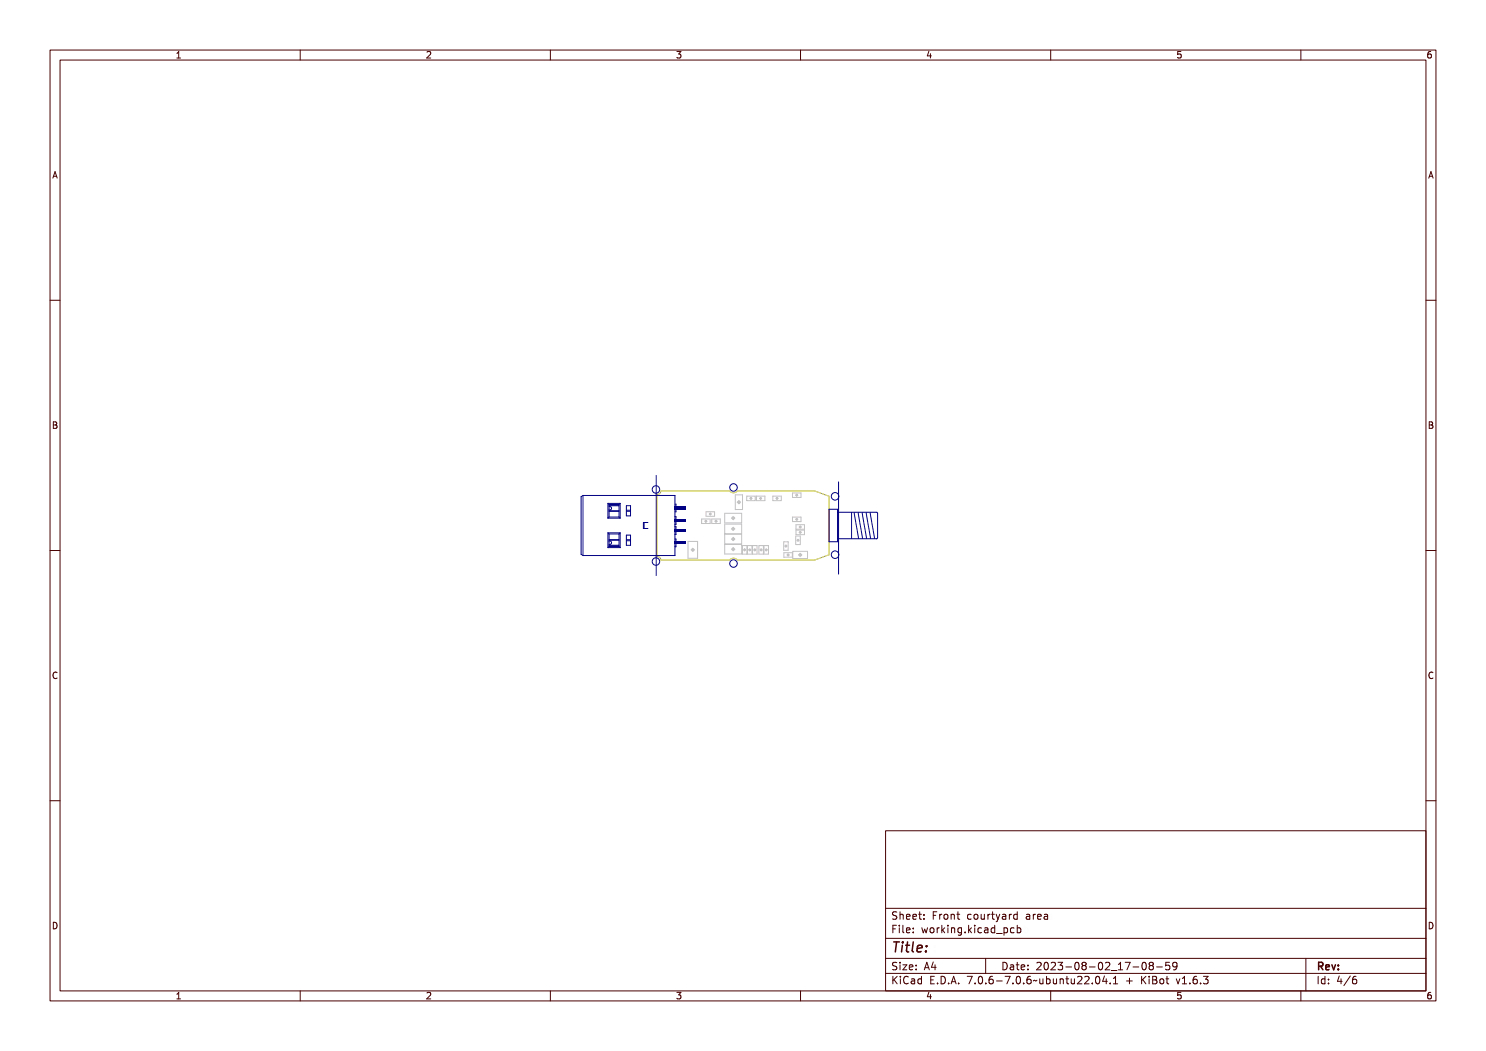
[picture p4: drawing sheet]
<svg xmlns="http://www.w3.org/2000/svg" width="297mm" height="210mm" viewBox="0 0 297 210" stroke-linecap="round" stroke-linejoin="round" font-family="sans-serif">
<defs><g id="words">
<text font-size="2.7" fill="#480000" x="178" y="190.3">Title:</text>
<g font-size="2" fill="#480000">
<text x="178" y="183.7">Sheet: Front courtyard area</text>
<text x="178" y="186.5">File: working.kicad_pcb</text>
<text x="178" y="193.9">Size: A4</text>
<text x="178" y="196.6">KiCad E.D.A. 7.0.6-7.0.6~ubuntu22.04.1 + KiBot v1.6.3</text>
<text x="200" y="193.9">Date: 2023-08-02_17-08-59</text>
<text x="263" y="196.6">Id: 4/6</text>
<text x="263" y="193.9">Rev:</text>
</g>
<g font-size="1.7" fill="#480000">
<text x="35" y="11.7">1</text>
<text x="85" y="11.7">2</text>
<text x="135" y="11.7">3</text>
<text x="185" y="11.7">4</text>
<text x="235" y="11.7">5</text>
<text x="285" y="11.7">6</text>
<text x="10.5" y="35.7">A</text>
<text x="285.5" y="35.7">A</text>
<text x="10.5" y="85.6">B</text>
<text x="285.5" y="85.6">B</text>
<text x="10.5" y="135.7">C</text>
<text x="285.5" y="135.7">C</text>
<text x="10.5" y="185.6">D</text>
<text x="285.5" y="185.6">D</text>
<text x="35" y="199.7">1</text>
<text x="85" y="199.7">2</text>
<text x="135" y="199.7">3</text>
<text x="185" y="199.7">4</text>
<text x="235" y="199.7">5</text>
<text x="285" y="199.7">6</text>
</g>
</g></defs>
<g fill="none" stroke="#c2c2c2" stroke-width=".2">
<path d="M147 98.9h1.4v2.9h-1.4zM147.7 100v.7M149.2 99.1h1.7v.9h-1.7zM149.9 99.6h.4M150.1 99.4v.4M151.2 99.1h1.7v.9h-1.7zM151.8 99.6h.5M152 99.4v.4M154.5 99.1h1.7v.9h-1.7zM155.1 99.6h.4M155.3 99.4v.4M158.4 98.5h1.7v.9h-1.7z"/>
<path d="M159 98.9h.5M159.2 98.7v.5M137.5 108.2h1.9v3.4h-1.9zM138.1 109.9h.7M138.5 109.5v.7M140.2 103.7h1.7v.9h-1.7zM140.9 104.2h.4M141.1 103.9v.5M141.1 102.3h1.7v.9h-1.7zM141.7 102.7h.5M142 102.5v.4M142.3 103.7h1.7v.9h-1.7z"/>
<path d="M142.9 104.2h.4M143.1 103.9v.5M144.9 108.8h3.3v1.9h-3.3zM144.9 102.6h3.3v1.9h-3.3zM144.9 104.7h3.3v1.9h-3.3zM144.9 106.8h3.3v1.9h-3.3zM146.2 109.7h.7M146.2 103.5h.7M146.2 107.7h.7M146.2 105.7h.7M146.5 103.2v.7M146.5 105.3v.7"/>
<path d="M146.5 107.4v.7M146.5 109.4v.7M147.3 100.3h.7M148.4 109h.9v1.7h-.9zM148.6 109.9h.5M148.8 109.6v.5M149.4 109h.9v1.7h-.9zM149.6 109.9h.5M149.8 109.6v.5M150.4 109h.9v1.7h-.9zM150.6 109.9h.5M150.9 109.6v.5"/>
<path d="M151.7 109h.9v1.7h-.9zM151.9 109.9h.5M152.1 109.6v.5M152.7 109h.9v1.7h-.9zM152.9 109.9h.5M153.1 109.6v.5M156.6 108.3h.9v1.7h-.9zM156.7 110.4h1.7v.9h-1.7zM156.9 109.1h.4M157.1 108.9v.4M157.3 110.9h.4M157.5 110.7v.4"/>
<path d="M158.4 103.3h1.7v.9h-1.7zM158.5 110.2h2.9v1.4h-2.9zM159 103.8h.5M159 107.1h.9v1.7h-.9zM159.1 105.9h1.7v.9h-1.7zM159.1 104.8h1.7v.9h-1.7zM159.2 103.5v.5M159.3 108h.4M159.5 107.7v.5M159.6 110.9h.7M159.7 106.4h.5M159.7 105.3h.5"/>
<path d="M159.9 110.5v.7M159.9 105.1v.4M159.9 106.2v.4"/>
<circle cx="150.1" cy="99.6" r=".17"/>
<circle cx="152" cy="99.6" r=".17"/>
<circle cx="155.3" cy="99.6" r=".17"/>
<circle cx="159.2" cy="98.9" r=".17"/>
<circle cx="138.5" cy="109.9" r=".25"/>
<circle cx="141.1" cy="104.2" r=".17"/>
<circle cx="142" cy="102.7" r=".17"/>
<circle cx="143.1" cy="104.2" r=".17"/>
<circle cx="146.5" cy="109.7" r=".25"/>
<circle cx="146.5" cy="103.5" r=".25"/>
<circle cx="146.5" cy="105.7" r=".25"/>
<circle cx="146.5" cy="107.7" r=".25"/>
<circle cx="147.7" cy="100.3" r=".25"/>
<circle cx="148.8" cy="109.9" r=".17"/>
<circle cx="149.8" cy="109.9" r=".17"/>
<circle cx="150.9" cy="109.9" r=".17"/>
<circle cx="152.1" cy="109.9" r=".17"/>
<circle cx="153.1" cy="109.9" r=".17"/>
<circle cx="157.1" cy="109.1" r=".17"/>
<circle cx="157.5" cy="110.9" r=".17"/>
<circle cx="159.2" cy="103.8" r=".17"/>
<circle cx="159.5" cy="108" r=".17"/>
<circle cx="159.9" cy="110.9" r=".25"/>
<circle cx="159.9" cy="105.3" r=".17"/>
<circle cx="159.9" cy="106.4" r=".17"/>
</g>
<path d="M131.3 98.8a.75 .75 0 0 0 .8-.7h13.7a1.05 1.05 0 0 0 1.6 0h15.5l2.8 1.1v11.6l-2.8 1.1h-15.5a1.04 1.04 0 0 0-1.6 0h-13.7a.75 .75 0 0 0-.8-.7z" fill="none" stroke="#c2c200" stroke-width=".2"/>
<g fill="none" stroke="#000084" stroke-width=".2">
<path d="M116.5 99l-.3 .3v11.5l.3 .2M116.5 99v12M116.5 99h18.4v12h-18.4M131.2 95v20M167.6 96.3v18.4M121.5 100.6h2.5M121.5 100.6v2.9M121.5 106.5v2.9M121.5 109.4h2.5M121.5 100.6l.2 .2M121.5 106.5l.2 .2M121.5 103.5h2.5"/>
<path d="M121.5 106.5h2.5M121.7 101.2a.38 .38 0 0 1 .5 .4 .38 .38 0 0 1-.5 .3M121.7 108.1a.38 .38 0 0 1 .5 .3 .38 .38 0 0 1-.5 .4M121.7 100.8h2M121.7 100.8v2.5M121.7 106.7v2.5M121.7 103.3l-.2 .2M121.7 109.2l-.2 .2M121.7 109.2h2M121.7 100.9h2M121.7 101.1h2M121.7 102.1h2"/>
<path d="M121.7 102.2h2M121.7 103.3h2M121.7 106.7h2M121.7 107.8h2M121.7 107.9h2M121.7 108.9h2M121.7 109.1h2M123.7 100.8v2.5M123.7 106.7v2.5M123.7 103.3l.3 .2M123.7 109.2l.3 .2M124 100.6l-.3 .2"/>
<path d="M124 106.5l-.3 .2M124 100.6v2.9M124 106.5v2.9M125.2 102h.8M125.2 108.1h.8M125.2 102.2h.8M125.2 107.8h.8M125.2 101h.8v2.1h-.8zM125.2 106.9h.8v2.1h-.8zM128.7 104.4v1.2M129.5 104.4h-.9v1.2h.9M134.9 100.7h.2v.5"/>
<path d="M134.9 103.2h.2v.5M134.9 105.2h.2v.5M134.9 107.7h.2v.5M135.1 101.8v.5h-.2M135.1 104.3v.5h-.2M135.1 106.3v.5h-.2M135.1 108.8v.5h-.2M165.7 101.8h1.7v6.5h-1.7zM167.4 102.4h7.8l.2 .2-.1 5-7.9 .1M170.2 102.4v5.2M170.7 102.4l.9 5.2M171.5 102.4l.9 5.2"/>
<path d="M172.3 102.4l.9 5.2M173.1 102.4l.9 5.2M173.9 102.4l.9 5.2"/>
<circle cx="131.1" cy="97.8" r=".75"/>
<circle cx="146.6" cy="97.4" r=".75"/>
<circle cx="166.9" cy="99.2" r=".75"/>
<circle cx="131.1" cy="112.2" r=".75"/>
<circle cx="146.6" cy="112.6" r=".75"/>
<circle cx="166.9" cy="110.8" r=".75"/>
</g>
<g fill="#000084">
<path d="M134.9 101.2h2.2v.6h-2.2z" fill-rule="evenodd"/>
<path d="M134.9 103.7h2.2v.6h-2.2z" fill-rule="evenodd"/>
<path d="M134.9 105.7h2.2v.6h-2.2z" fill-rule="evenodd"/>
<path d="M134.9 108.2h2.2v.6h-2.2z" fill-rule="evenodd"/>
</g>
<g fill="none" stroke="#480000" stroke-width=".2">
<path d="M10 10h277v190h-277zM12 12h273v186h-273zM60 10v2M110 10v2M160 10v2M210 10v2M260 10v2M10 60h2M285 60h2M10 110h2M285 110h2M10 160h2"/>
<path d="M285 160h2M177 166h108v32h-108zM60 198v2M110 198v2M160 198v2M177 181.5h108M177 187.5h108M177 191.5h108M177 194.5h108M178.1 195.2h.2v.6l.6-.6h.3l-.6 .6 .6 .8h-.2l-.5-.7-.2 .2v.5h-.2zM178.2 185h.9v.2h-.7v.4h.6v.2h-.6v.7h-.2zM178.3 182.4l.5-.1h.2v.2a.31 .31 0 0 0-.5-.1 .31 .31 0 0 0 0 .5 .5 .5 0 0 1 .6 .6 .5 .5 0 0 1-.8 .2l-.1-.2a.34 .34 0 0 0 .4 .1 .34 .34 0 0 0 .1-.5 .47 .47 0 0 1-.5-.2 .47 .47 0 0 1 .1-.5z"/>
<path d="M178.3 192.5l.5-.1h.2v.2a.31 .31 0 0 0-.5-.1 .31 .31 0 0 0 0 .5 .5 .5 0 0 1 .6 .6 .5 .5 0 0 1-.8 .2l-.1-.2a.34 .34 0 0 0 .4 .1 .34 .34 0 0 0 .1-.5 .47 .47 0 0 1-.5-.2 .47 .47 0 0 1 .1-.5zM179.4 182.2h.2v.6a.35 .35 0 0 1 .4-.1 .35 .35 0 0 1 .2 .4v.6h-.2v-.8h-.4v.8h-.2zM179.5 185.4h.4v.9h.4v.2h-.9v-.2h.3v-.8h-.2zM179.5 192.8h.4v.9h.4v.1h-.9v-.1h.3v-.8h-.2zM179.5 195.6h.4v.9h.4v.1h-.9v-.1h.3v-.8h-.2zM179.7 184.9h.2v.3h-.2zM179.7 192.3h.2v.3h-.2zM179.7 195.1h.2v.3h-.2zM180.6 184.9h.4v1.3l.4 .1v.2l-.5-.2v-1.2h-.3zM180.6 192.8h.8l-.6 .9h.6v.1h-.8l.6-.9h-.6zM180.7 182.8l.1-.1a.49 .49 0 0 1 .5 0 .49 .49 0 0 1 .2 .5h-.8a.42 .42 0 0 0 .3 .4 .42 .42 0 0 0 .4-.1 .47 .47 0 0 1-.4 .3 .47 .47 0 0 1-.4-.3zM180.7 195.4a.4 .4 0 0 1 .4-.3 .4 .4 0 0 1 .4 .3 .56 .56 0 0 0-.8 .4 .56 .56 0 0 0 .5 .7l.3-.1a.43 .43 0 0 1-.5 .3 .43 .43 0 0 1-.4-.4v-.6z"/>
<path d="M180.8 182.9l.4-.1 .1 .3h-.6zM181.8 195.6l.3-.1a.43 .43 0 0 1 .5 .5v.6h-.1v-.1a.38 .38 0 0 1-.5 .2 .38 .38 0 0 1-.2-.5 .38 .38 0 0 1 .4-.2h.3a.35 .35 0 0 0-.3-.4 .35 .35 0 0 0-.4 .2zM181.9 182.8l.1-.1a.49 .49 0 0 1 .5 0 .49 .49 0 0 1 .2 .5h-.8a.42 .42 0 0 0 .3 .4 .42 .42 0 0 0 .5-.1 .47 .47 0 0 1-.5 .3 .47 .47 0 0 1-.4-.3zM181.9 185.5l.1-.1a.49 .49 0 0 1 .5 0 .49 .49 0 0 1 .2 .5h-.8a.42 .42 0 0 0 .3 .4 .42 .42 0 0 0 .5-.1 .47 .47 0 0 1-.5 .3 .47 .47 0 0 1-.4-.3zM181.9 192.9l.1-.1a.49 .49 0 0 1 .5 0 .49 .49 0 0 1 .2 .5h-.8a.42 .42 0 0 0 .3 .4 .42 .42 0 0 0 .5-.1 .47 .47 0 0 1-.5 .3 .47 .47 0 0 1-.4-.3zM182 196.2l.5-.1a.31 .31 0 0 1-.2 .4 .31 .31 0 0 1-.4-.1zM182 182.9l.4-.1 .1 .3h-.6zM182 185.6l.4-.1 .1 .3h-.6zM182 193l.4-.1 .1 .3h-.6zM183 195.7l.4-.2 .2 .2v-.6h.2v1.5h-.2v-.1a.42 .42 0 0 1-.5 .1 .42 .42 0 0 1-.2-.5zM183.2 195.8l.1-.1a.4 .4 0 0 1 .3 .4 .4 .4 0 0 1-.3 .4l-.2-.2zM183.2 182.3h.2v.4h.4v.1h-.4v.7l.4 .1v.1h-.4l-.1-.1-.1-.8h-.3v-.1h.3z"/>
<path d="M183.3 185.4h.2v.3h-.2zM183.3 186.2h.2v.3h-.2zM183.3 192.8h.2v.3h-.2zM183.3 193.6h.2v.2h-.2zM184.5 182.7h.2v.3h-.2zM184.5 183.5h.2v.2h-.2zM185.2 185.4h.2l.2 .8 .1-.5h.2l.2 .5 .1-.8h.2l-.2 1.1h-.2l-.2-.7-.2 .7h-.1zM185.4 195.2h.9v.2h-.7v.4h.6v.2h-.6v.5h.7v.1h-.9zM185.7 192.4h.2l.5 1.4h-.2l-.1-.3h-.5l-.1 .3h-.2zM185.8 192.6l.2 .7h-.4zM186.6 182.3h.9v.2h-.7v.4h.6v.2h-.6v.6h-.2zM186.8 185.6l.1-.1a.39 .39 0 0 1 .4 .4 .39 .39 0 0 1-.4 .4l-.1-.2z"/>
<path d="M186.9 196.4h.2v.2h-.2zM187.1 192.4h.2v.9h.2v.2h-.2v.3h-.2v-.3h-.6zM187.1 192.6v.7h-.4zM187.8 195.2a.76 .76 0 0 1 .9 .7 .76 .76 0 0 1-.9 .7zM188 195.4a.57 .57 0 0 1 .5 .5 .57 .57 0 0 1-.5 .6zM188 182.7h.2v.2v-.1a.29 .29 0 0 1 .3-.2 .29 .29 0 0 1 .3 .3 .37 .37 0 0 0-.5-.1 .37 .37 0 0 0-.1 .4v.5h-.2zM188 185.4h.2v.2v-.1a.29 .29 0 0 1 .3-.2 .29 .29 0 0 1 .3 .3 .37 .37 0 0 0-.5-.1 .37 .37 0 0 0-.1 .4v.6h-.2zM189.1 184.9h.1v.9l.5-.4h.2l-.4 .4 .5 .7h-.2l-.4-.6-.2 .1v.5h-.1zM189.2 182.9l.1-.1a.39 .39 0 0 1 .4 .4 .39 .39 0 0 1-.4 .4l-.1-.2zM189.3 196.4h.3v.2h-.3zM190.2 182.7h.2v.1a.35 .35 0 0 1 .4-.1 .35 .35 0 0 1 .3 .4v.6h-.2l-.1-.8h-.3l-.1 .8h-.2zM190.3 185.4h.4v.9h.4v.2h-.9v-.2h.4v-.8h-.3z"/>
<path d="M190.5 195.2h.3l.4 1.4h-.2l-.1-.3h-.5l-.1 .3h-.2zM190.6 184.9h.1v.3h-.1zM190.6 195.4l.2 .7h-.4zM191.4 185.4h.2v.1a.35 .35 0 0 1 .4-.1 .35 .35 0 0 1 .3 .4v.7h-.2l-.1-.9h-.3l-.1 .9h-.2zM191.7 182.3h.1v.4h.4v.1h-.4v.7l.4 .1v.1h-.4l-.1-.1v-.8h-.3v-.1h.3zM191.7 196.4h.3v.2h-.3zM192.7 185.5l.3-.2 .3 .2v-.1h.2v1a.53 .53 0 0 1-.8 .4v-.2a.36 .36 0 0 0 .4 .1 .36 .36 0 0 0 .2-.4l-.1 .1a.53 .53 0 0 1-.7-.3 .53 .53 0 0 1 .2-.6zM192.8 185.6l.1-.1a.39 .39 0 0 1 .4 .4 .39 .39 0 0 1-.4 .4l-.1-.2zM193.8 195.2h.9l-.5 1.4h-.2l.5-1.2h-.7zM194 182.8a.39 .39 0 0 1 .4-.2 .39 .39 0 0 1 .3 .3 .4 .4 0 0 0-.6 0 .4 .4 0 0 0 0 .6 .4 .4 0 0 0 .6 0 .45 .45 0 0 1-.6 .3 .45 .45 0 0 1-.3-.6zM194.1 186.2h.3v.3h-.3zM195.1 184.9h.2v.9l.4-.4h.3l-.5 .4 .5 .7h-.2l-.4-.6-.1 .1v.5h-.2z"/>
<path d="M195.2 182.9l.1-.1a.39 .39 0 0 1 .4 .4 .39 .39 0 0 1-.4 .4l-.1-.2zM195.3 196.4h.3v.2h-.3zM196.2 182.7h.2v.8l.2 .1 .3-.2v-.7h.2v1h-.2v-.1a.35 .35 0 0 1-.4 .2 .35 .35 0 0 1-.3-.5zM196.3 185.4h.5v.9h.3v.2h-.9v-.2h.4v-.8h-.3zM196.3 195.4a.57 .57 0 0 1 .7 0 .57 .57 0 0 1 .1 .8 .5 .5 0 0 1-.6 .5 .5 .5 0 0 1-.3-.8zM196.5 195.4a.61 .61 0 0 1 .4 1l-.1 .1a.61 .61 0 0 1-.4-1zM196.6 184.9h.2v.3h-.2zM197 191.5v3M197.6 185.5a.39 .39 0 0 1 .4-.2 .39 .39 0 0 1 .3 .3 .4 .4 0 0 0-.6 0 .4 .4 0 0 0 0 .6 .4 .4 0 0 0 .6 0 .45 .45 0 0 1-.6 .3 .45 .45 0 0 1-.3-.6zM197.6 182.7h.2v.2v-.1a.29 .29 0 0 1 .4-.2 .29 .29 0 0 1 .2 .3 .37 .37 0 0 0-.4-.1 .37 .37 0 0 0-.2 .4v.5h-.2zM197.7 196.4h.3v.2h-.3zM198.7 185.4l.2-.1a.43 .43 0 0 1 .6 .5v.7h-.2v-.2a.38 .38 0 0 1-.5 .2 .38 .38 0 0 1-.2-.5 .38 .38 0 0 1 .5-.2h.2a.35 .35 0 0 0-.3-.4 .35 .35 0 0 0-.3 .2z"/>
<path d="M198.7 195.4a.38 .38 0 0 1 .4-.3 .38 .38 0 0 1 .3 .3 .43 .43 0 0 0-.5 0 .43 .43 0 0 0-.1 .5 .46 .46 0 0 1 .7 .1 .46 .46 0 0 1-.2 .6 .46 .46 0 0 1-.7-.2zM198.8 186l.5-.1a.31 .31 0 0 1-.1 .4 .31 .31 0 0 1-.4-.1zM198.9 182.3h.2v.4h.4v.1h-.4v.7l.4 .1v.1h-.4l-.2-.1v-.8h-.3v-.1h.3zM199.8 182.7h.1l.4 .8 .3-.8h.2l-.3 .7a.68 .68 0 0 1-.7 .8l.4-.5zM199.9 185.5l.3-.2 .3 .2v-.6h.2v1.6h-.2v-.2a.42 .42 0 0 1-.5 .1 .42 .42 0 0 1-.2-.5zM200 196h.5v.2h-.5zM200 185.6l.1-.1a.39 .39 0 0 1 .4 .4 .39 .39 0 0 1-.4 .4l-.1-.2zM200.1 192.4a.76 .76 0 0 1 1 .7 .76 .76 0 0 1-1 .7zM200.3 192.6a.57 .57 0 0 1 .6 .5 .57 .57 0 0 1-.6 .6zM200.9 186.8l1.2 .1zM201 195.2h.9l-.5 1.4h-.2l.5-1.2h-.7zM201.1 182.7l.2-.1a.43 .43 0 0 1 .6 .5v.6h-.2v-.1a.38 .38 0 0 1-.5 .2 .38 .38 0 0 1-.2-.5 .38 .38 0 0 1 .5-.2h.2a.35 .35 0 0 0-.2-.4 .35 .35 0 0 0-.4 .2z"/>
<path d="M201.2 183.3l.5-.1a.31 .31 0 0 1-.1 .4 .31 .31 0 0 1-.4-.1zM201.4 192.8l.3-.1a.43 .43 0 0 1 .5 .5v.6h-.1v-.1a.38 .38 0 0 1-.5 .2 .38 .38 0 0 1-.2-.5 .38 .38 0 0 1 .4-.2h.3a.35 .35 0 0 0-.3-.4 .35 .35 0 0 0-.4 .2zM201.6 193.4l.5-.1a.31 .31 0 0 1-.2 .4 .31 .31 0 0 1-.4-.1zM202.2 185.4h.2v.1a.53 .53 0 0 1 .8 .3 .53 .53 0 0 1-.6 .7l-.2-.2v.6h-.2zM202.4 182.7h.2v.2l.1-.1a.29 .29 0 0 1 .3-.2 .29 .29 0 0 1 .2 .3 .37 .37 0 0 0-.4-.1 .37 .37 0 0 0-.2 .4v.5h-.2zM202.5 185.6l.1-.1a.4 .4 0 0 1 .4 .4 .4 .4 0 0 1-.4 .4l-.2-.2zM202.5 196.4h.3v.2h-.3zM202.8 192.4h.2v.4h.4v.1h-.4v.7l.4 .1v.1h-.4l-.2-.1v-.8h-.3v-.1h.3zM203.5 182.8l.3-.2 .3 .2v-.6h.2v1.5h-.2v-.1a.42 .42 0 0 1-.5 .1 .42 .42 0 0 1-.2-.5zM203.5 195.4a.57 .57 0 0 1 .8 0 .57 .57 0 0 1 0 .8 .5 .5 0 0 1-.6 .5 .5 .5 0 0 1-.3-.8zM203.6 185.5a.39 .39 0 0 1 .4-.2 .39 .39 0 0 1 .3 .3 .4 .4 0 0 0-.5 0 .4 .4 0 0 0 0 .6 .4 .4 0 0 0 .5 0 .45 .45 0 0 1-.6 .3 .45 .45 0 0 1-.2-.6zM203.6 182.9l.1-.1a.4 .4 0 0 1 .4 .4 .4 .4 0 0 1-.4 .4l-.1-.2z"/>
<path d="M203.7 195.4a.61 .61 0 0 1 .4 1l-.1 .1a.61 .61 0 0 1-.3-1zM203.9 192.9l.1-.1a.49 .49 0 0 1 .5 0 .49 .49 0 0 1 .2 .5h-.8a.42 .42 0 0 0 .3 .4 .42 .42 0 0 0 .5-.1 .47 .47 0 0 1-.5 .3 .47 .47 0 0 1-.4-.3zM204 193l.4-.1 .1 .3h-.6zM204.7 184.9h.1v.6a.53 .53 0 0 1 .8 .3 .53 .53 0 0 1-.6 .7l-.2-.2v.2h-.1zM204.9 185.6l.1-.1a.39 .39 0 0 1 .4 .4 .39 .39 0 0 1-.4 .4l-.1-.2zM204.9 196.4h.3v.2h-.3zM205.3 192.8h.2v.3h-.2zM205.3 193.6h.2v.2h-.2zM205.9 182.7l.3-.1a.43 .43 0 0 1 .5 .5v.6h-.2v-.1a.38 .38 0 0 1-.5 .2 .38 .38 0 0 1-.2-.5 .38 .38 0 0 1 .5-.2h.2a.35 .35 0 0 0-.2-.4 .35 .35 0 0 0-.4 .2zM205.9 195.4a.38 .38 0 0 1 .4-.3 .38 .38 0 0 1 .3 .3 .43 .43 0 0 0-.5 0 .43 .43 0 0 0-.1 .5 .46 .46 0 0 1 .7 .1 .46 .46 0 0 1-.2 .6 .46 .46 0 0 1-.6-.2zM206.1 183.3l.4-.1a.31 .31 0 0 1-.1 .4 .31 .31 0 0 1-.4-.1zM207 196l1-.1a.49 .49 0 0 1-.8 .1l-.2 .2z"/>
<path d="M207.2 182.7h.2v.2l.1-.1a.29 .29 0 0 1 .3-.2 .29 .29 0 0 1 .2 .3 .37 .37 0 0 0-.4-.1 .37 .37 0 0 0-.2 .4v.5h-.2zM207.4 192.5a.53 .53 0 0 1 .8 .1 .53 .53 0 0 1-.3 .7l-.3 .4h.7v.1h-.9l.3-.5a.4 .4 0 0 0 .3-.4 .4 .4 0 0 0-.3-.4l-.3 .2zM208.3 195.6h.1l.1 .8 .2 .1 .2-.2v-.7h.2v1h-.2v-.1a.35 .35 0 0 1-.4 .2 .35 .35 0 0 1-.2-.5zM208.3 182.8l.2-.1a.49 .49 0 0 1 .5 0 .49 .49 0 0 1 .2 .5h-.8a.42 .42 0 0 0 .3 .4 .42 .42 0 0 0 .4-.1 .47 .47 0 0 1-.4 .3 .47 .47 0 0 1-.4-.3zM208.5 182.9l.3-.1 .2 .3h-.6zM208.7 192.6a.57 .57 0 0 1 .7 0 .57 .57 0 0 1 .1 .8 .5 .5 0 0 1-.6 .5 .5 .5 0 0 1-.3-.8zM208.9 192.6a.61 .61 0 0 1 .3 1l-.1 .1a.61 .61 0 0 1-.3-1zM209.5 195.1h.2v.6a.53 .53 0 0 1 .7 .3 .53 .53 0 0 1-.6 .7l-.1-.2v.1h-.2zM209.5 182.7l.3-.1a.43 .43 0 0 1 .5 .5v.6h-.2v-.1a.38 .38 0 0 1-.5 .2 .38 .38 0 0 1-.2-.5 .38 .38 0 0 1 .5-.2h.2a.35 .35 0 0 0-.2-.4 .35 .35 0 0 0-.4 .2zM209.7 183.3l.4-.1a.31 .31 0 0 1-.1 .4 .31 .31 0 0 1-.4-.1zM209.7 195.8l.1-.1a.4 .4 0 0 1 .4 .4 .4 .4 0 0 1-.4 .4l-.1-.2zM209.8 192.5a.53 .53 0 0 1 .8 .1 .53 .53 0 0 1-.3 .7l-.3 .4h.7v.1h-.9l.3-.5a.4 .4 0 0 0 .3-.4 .4 .4 0 0 0-.3-.4l-.3 .2z"/>
<path d="M210 198v2M210.7 195.6h.2v.8l.2 .1 .2-.2v-.7h.2v1h-.2v-.1a.35 .35 0 0 1-.4 .2 .35 .35 0 0 1-.2-.5zM211 192.4a.46 .46 0 0 1 .6 0 .46 .46 0 0 1 .1 .6l-.1 .1a.47 .47 0 0 1 .2 .7 .47 .47 0 0 1-.7 0l-.1-.2a.35 .35 0 0 0 .5 .1 .35 .35 0 0 0 0-.5h-.3v-.2a.29 .29 0 0 0 .4-.1 .29 .29 0 0 0-.1-.4 .29 .29 0 0 0-.4 .1h-.1zM211.9 195.6h.2v.1a.35 .35 0 0 1 .4-.1 .35 .35 0 0 1 .2 .4v.6h-.2v-.8h-.4v.8h-.2zM212.4 193.2h.5v.2h-.5zM213.3 195.2h.2v.4h.4v.1h-.4v.7l.4 .1v.1h-.4l-.2-.1v-.8h-.3v-.1h.3zM213.5 192.6a.57 .57 0 0 1 .7 0 .57 .57 0 0 1 .1 .8 .5 .5 0 0 1-.6 .5 .5 .5 0 0 1-.3-.8zM213.7 192.6a.61 .61 0 0 1 .3 1v.1a.61 .61 0 0 1-.4-1zM214.3 195.6h.2v.8l.2 .1 .2-.2v-.7h.2v1h-.2v-.1a.35 .35 0 0 1-.4 .2 .35 .35 0 0 1-.2-.5zM214.7 192.5a.41 .41 0 0 1 .7-.1 .41 .41 0 0 1-.2 .7 .42 .42 0 0 1 .2 .6 .42 .42 0 0 1-.7 0 .42 .42 0 0 1 .2-.6l-.3-.2zM215.5 195.3a.53 .53 0 0 1 .8 .1 .53 .53 0 0 1-.3 .7l-.3 .4h.6v.1h-.9l.4-.5a.4 .4 0 0 0 .3-.4 .4 .4 0 0 0-.3-.4l-.3 .2zM216 193.2h.5v.2h-.5z"/>
<path d="M216.7 195.3a.53 .53 0 0 1 .8 .1 .53 .53 0 0 1-.3 .7l-.3 .4h.6v.1h-.9l.4-.5a.4 .4 0 0 0 .3-.4 .4 .4 0 0 0-.3-.4l-.3 .2zM217.1 192.6a.57 .57 0 0 1 .7 0 .57 .57 0 0 1 .1 .8 .5 .5 0 0 1-.6 .5 .5 .5 0 0 1-.3-.8zM217.3 192.6a.61 .61 0 0 1 .3 1v.1a.61 .61 0 0 1-.4-1zM218.2 196.4h.2v.2h-.2zM218.2 192.5a.53 .53 0 0 1 .8 .1 .53 .53 0 0 1-.3 .7l-.3 .4h.7v.1h-.9l.3-.5a.4 .4 0 0 0 .4-.4 .4 .4 0 0 0-.4-.4l-.3 .2zM219.2 195.4a.57 .57 0 0 1 .7 0 .57 .57 0 0 1 .1 .8 .5 .5 0 0 1-.7 .5 .5 .5 0 0 1-.3-.8zM219.2 194.2l1.3 .1zM219.4 195.4a.61 .61 0 0 1 .3 1l-.1 .1a.61 .61 0 0 1-.3-1zM220.7 192.5l.5-.1v1.3h.3v.1h-.8v-.1h.3v-1.1h-.3zM220.8 195.2h.2v.9h.2v.2h-.2v.3h-.2v-.3h-.6zM220.8 195.4v.7h-.4zM221.8 196.4h.2v.2h-.2z"/>
<path d="M221.8 192.4h.9l-.5 1.4h-.2l.5-1.2h-.7zM222.8 195.3l.5-.1v1.3h.3v.1h-.8v-.1h.3v-1.1h-.3zM223.2 193.2h.5v.2h-.5zM224.3 192.6a.57 .57 0 0 1 .8 0 .57 .57 0 0 1 0 .8 .5 .5 0 0 1-.6 .5 .5 .5 0 0 1-.3-.8zM224.5 192.6a.61 .61 0 0 1 .4 1l-.1 .1a.61 .61 0 0 1-.3-1zM225.4 195.5h.2v.4h.4v.2h-.4v.4h-.2v-.4h-.4v-.2h.4zM225.5 192.5a.41 .41 0 0 1 .7-.1 .41 .41 0 0 1-.2 .7 .42 .42 0 0 1 .2 .6 .42 .42 0 0 1-.7 0 .42 .42 0 0 1 .2-.6l-.3-.2zM226.8 193.2h.5v.2h-.5zM227.5 195.2h.2v.6l.6-.6h.2l-.6 .6 .6 .8h-.2l-.5-.7-.1 .2v.5h-.2zM227.9 192.4h.7v.2h-.5v.3a.53 .53 0 0 1 .6 .7 .53 .53 0 0 1-.9 .2v-.2a.38 .38 0 0 0 .6 .1 .38 .38 0 0 0 0-.5 .38 .38 0 0 0-.5-.1zM228.8 195.6h.4v.9h.4v.1h-.9v-.1h.4v-.8h-.3zM229.1 195.1h.1v.3h-.1z"/>
<path d="M229.1 192.5a.53 .53 0 0 1 .7 0 .53 .53 0 0 1 .1 .6 .6 .6 0 0 1-.1 .6 .6 .6 0 0 1-.7 .1v-.2a.43 .43 0 0 0 .5 0 .43 .43 0 0 0 .2-.4 .47 .47 0 0 1-.7 0 .47 .47 0 0 1 0-.7zM229.9 195.2h.4a.35 .35 0 0 1 .5 .2 .35 .35 0 0 1-.3 .5 .41 .41 0 0 1 .3 .5 .41 .41 0 0 1-.5 .2h-.4zM230.1 196h.2a.27 .27 0 0 1 .3 .2 .27 .27 0 0 1-.3 .3h-.2zM230.1 195.4h.2a.23 .23 0 0 1 .3 .2 .23 .23 0 0 1-.3 .2h-.2zM231.2 193.2h1.1M231.3 195.8l.1-.1a.39 .39 0 0 1 .4 .4 .39 .39 0 0 1-.4 .4l-.1-.2zM232.6 195.2h.1v.4h.4v.1h-.4l.1 .7 .3 .1v.1h-.3l-.2-.1v-.8h-.3v-.1h.3zM233.7 192.3h-.7v.7l.2-.1h.5l.1 .2-.1 .5-.2 .2-.5-.2M234.6 195.6h.2l.3 .9 .4-.9h.2l-.4 1h-.3zM235.2 192.9l-.2 .3h-.3l-.3-.3 .1-.5 .5-.1 .2 .1a.99 .99 0 0 1-.4 1.4h-.3M236 195.3l.5-.1v1.3h.3v.1h-.8v-.1h.3v-1.1h-.3zM237.4 196.4h.3v.2h-.3z"/>
<path d="M238.4 195.4a.38 .38 0 0 1 .4-.3 .38 .38 0 0 1 .3 .3 .43 .43 0 0 0-.5 0 .43 .43 0 0 0-.1 .5 .46 .46 0 0 1 .7 .1 .46 .46 0 0 1-.2 .6 .46 .46 0 0 1-.7-.2zM239.8 196.4h.3v.2h-.3zM240.7 195.2a.46 .46 0 0 1 .6 0 .46 .46 0 0 1 .1 .6l-.1 .1a.47 .47 0 0 1 .2 .7 .47 .47 0 0 1-.7 0l-.1-.2a.35 .35 0 0 0 .5 .1 .35 .35 0 0 0 0-.5l-.3-.1v-.1a.29 .29 0 0 0 .4-.1 .29 .29 0 0 0-.1-.4 .29 .29 0 0 0-.4 .1h-.1zM260 198v2M261 191.5v6.5M263.2 195.2h.8v.2h-.3v1.1h.3v.1h-.8v-.1h.3v-1.1h-.3zM264.4 195.7l.3-.2 .3 .2v-.6h.2v1.5h-.2v-.1a.42 .42 0 0 1-.5 .1 .42 .42 0 0 1-.2-.5zM264.6 195.8l.1-.1a.4 .4 0 0 1 .3 .4 .4 .4 0 0 1-.3 .4l-.2-.2zM265.9 195.6h.2v.3h-.2zM265.9 196.4h.2v.2h-.2zM268.5 195.2h.2v.9h.2v.2h-.2v.3h-.2v-.3h-.6zM268.5 195.4v.7h-.4z"/>
<path d="M269.9 195.2h.2l-.8 1.6h-.2zM270.5 195.4a.38 .38 0 0 1 .4-.3 .38 .38 0 0 1 .3 .3 .43 .43 0 0 0-.5 0 .43 .43 0 0 0-.2 .5 .46 .46 0 0 1 .7 .1 .46 .46 0 0 1-.2 .6 .46 .46 0 0 1-.6-.2z"/>
<circle cx="187" cy="185.9" r=".53"/>
<circle cx="189.4" cy="183.2" r=".53"/>
<circle cx="195.4" cy="183.2" r=".53"/>
<circle cx="196.7" cy="195.9" r=".13"/>
<circle cx="199.1" cy="196.2" r=".32"/>
<circle cx="203.9" cy="195.9" r=".13"/>
<circle cx="206.3" cy="196.2" r=".32"/>
<circle cx="209" cy="193.1" r=".13"/>
<circle cx="213.8" cy="193.1" r=".13"/>
<circle cx="215" cy="193.4" r=".29"/>
<circle cx="215" cy="192.8" r=".25"/>
<circle cx="217.4" cy="193.1" r=".13"/>
<circle cx="219.5" cy="195.9" r=".13"/>
<circle cx="224.7" cy="193.1" r=".13"/>
<circle cx="225.9" cy="193.4" r=".29"/>
<circle cx="225.9" cy="192.8" r=".25"/>
<circle cx="229.4" cy="192.9" r=".32"/>
<circle cx="231.5" cy="196.1" r=".53"/>
<circle cx="238.8" cy="196.2" r=".32"/>
<circle cx="270.9" cy="196.2" r=".32"/>
</g>
<g fill="none" stroke="#480000" stroke-width=".3">
<path d="M178.1 188.4h1.4v.2h-.6v1.7h-.2v-1.7h-.6zM179.9 188.8h.7v1.3h.4v.2h-1.2v-.2h.5v-1.1h-.4zM180.3 188.3h.3v.3h-.3zM181.8 188.4h.2v.4h.6v.2h-.6v1l.6 .1v.2a.55 .55 0 0 1-.8-.5v-.8h-.4v-.2h.4zM183 188.3h.6l.1 1.6 .1 .2h.4v.2a.54 .54 0 0 1-.8-.5v-1.4h-.4zM184.8 189a.65 .65 0 0 1 .8-.1 .65 .65 0 0 1 .3 .7h-1.1a.56 .56 0 0 0 .4 .5 .56 .56 0 0 0 .6-.1v.2a.81 .81 0 0 1-1.1-.1 .81 .81 0 0 1 .1-1.1zM185 189.1l.4-.1 .2 .4h-.8zM186.7 188.9h.3v.4h-.3zM186.7 189.9h.3v.4h-.3zM263.1 192.4a.73 .73 0 0 1 .9 .2v.3l-.3 .3 .5 .6h-.2l-.3-.4-.2-.2h-.2v.6h-.2zM263.3 192.6h.2a.26 .26 0 0 1 .3 .2 .26 .26 0 0 1-.2 .3h-.3zM264.5 192.9l.1-.1a.49 .49 0 0 1 .5 0 .49 .49 0 0 1 .2 .5h-.8a.42 .42 0 0 0 .3 .4 .42 .42 0 0 0 .4-.1 .47 .47 0 0 1-.4 .3 .47 .47 0 0 1-.4-.3z"/>
<path d="M264.6 193l.3-.1 .2 .3h-.6zM265.5 192.8h.2l.3 .9 .3-.9h.2l-.4 1h-.2zM267.1 192.8h.2v.3h-.2zM267.1 193.6h.2v.2h-.2z"/>
</g>
<use href="#words"/>
</svg>
